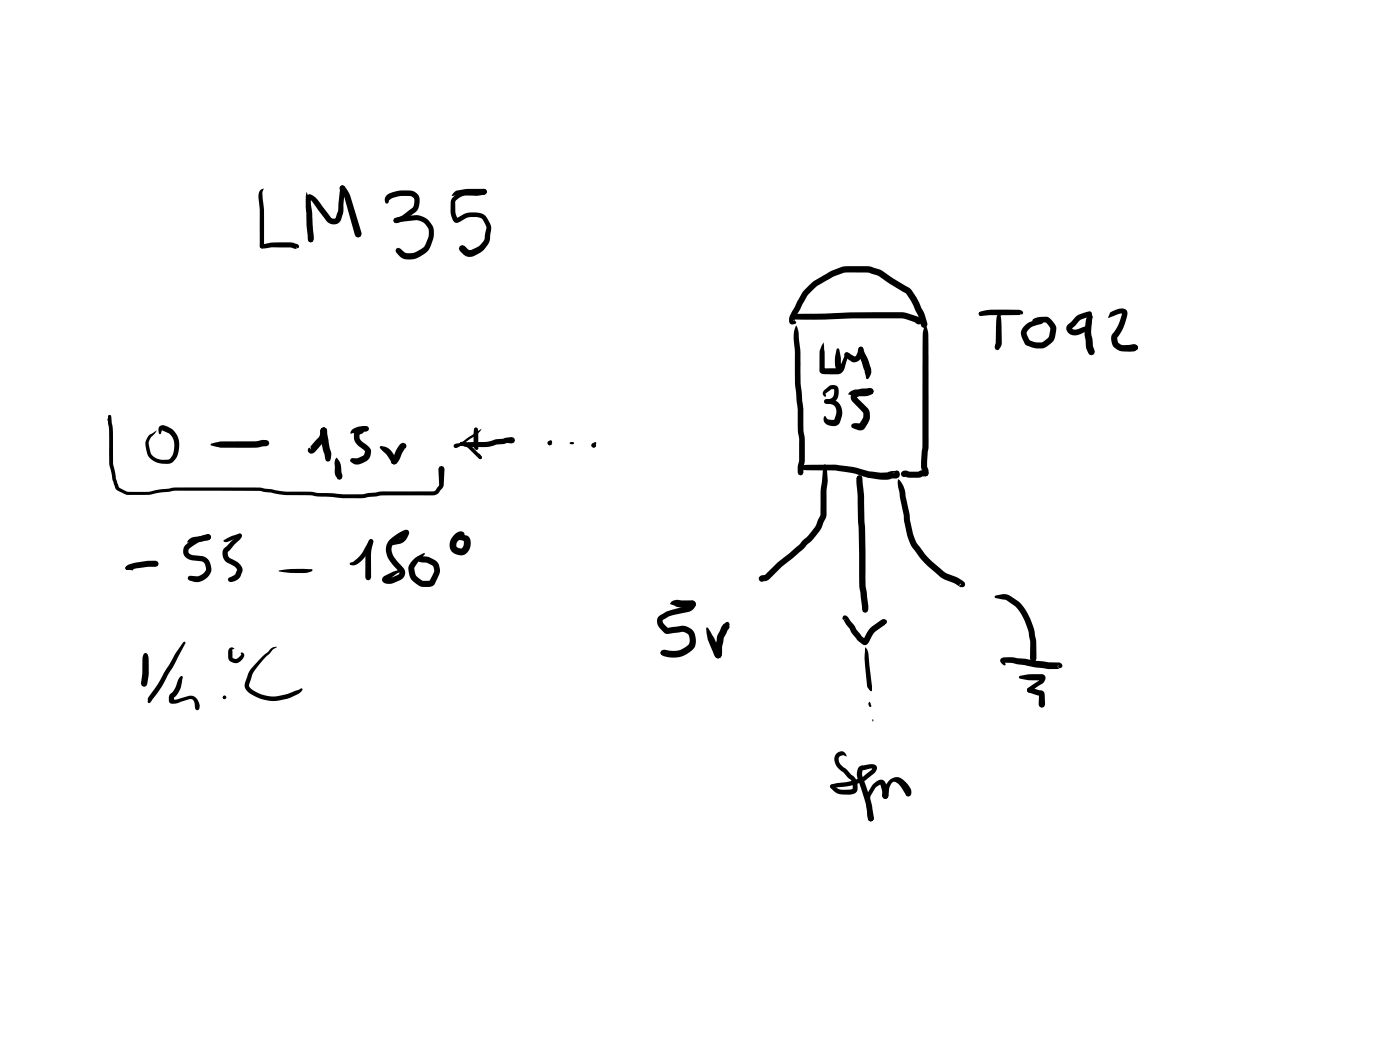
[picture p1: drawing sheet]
<svg xmlns="http://www.w3.org/2000/svg" width="285mm" height="214mm" viewBox="0 0 285 214" stroke-linecap="round" stroke-linejoin="round" font-family="sans-serif">
<g fill="#000">
<path d="M53.1 38.7l.6-.2-.3 .7 .1 1.1a40.5 40.5 0 0 1 .3 8.7v1.2l-.2 .3-.3 .1-.3-.1-.1-.3v-1.2a61.1 61.1 0 0 0-.3-9.4zM62.4 39a12.2 12.2 0 0 1 1.2 4.8l.3 4.5a.91 .91 0 0 1-.6 1.1 1 1 0 0 1-.6-1.2l-.3-2.4v-2.3a15.3 15.3 0 0 1 0-4.5zM62.6 39.8a.99 .99 0 0 1 1.4 .2l.6 .6 2.8 3.7 .3 .2h.5l.6-1.6 .4-4.7 .2-.3 .3-.1 .4 .1 .1 .4-.3 3.4a5.9 5.9 0 0 1-.6 3.3 1.81 1.81 0 0 1-2.9 0l-2.8-3.9-.7-.6 .2-.1-.4-.1-.1-.3zM69.3 37.9l.4-.2 .4 .2 .7 1 .5 1 2.3 7.6-.2 .7-.5 .2-.5-.2-.2-.5-2.1-7.5-.9-1.7v-.2zM92.4 39.2l.6-.4 1.8-.3h2.5a2.07 2.07 0 0 1 1.7 .1l.1 .4-.2 .5-.4 .1h-3.4l-3.2 .3zM92.3 40.1l1.4-.9a5.8 5.8 0 0 1 3.1-.4l1.7-.3 .4 .1 .2 .4a.61 .61 0 0 1-.5 .6 11.8 11.8 0 0 1-4 .2 2.32 2.32 0 0 0-1.9 1.4v2l.5 1.3-.3-.1 1.5-.8a4.4 4.4 0 0 1 4.6 .5l.7 1.3 .3 .8-.4 3.1a5.3 5.3 0 0 1-2 2.2l-1.4 .7-.9 .1-1-.5-.7-.7-.2-.5 .2-.5 .5-.2 .5 .2 .9 .8h.5l1.8-1 .8-1.2 .4-2.3-.5-1.3-.7-.7-1.8-.2-1 .2-1.3 .7a.98 .98 0 0 1-1 .2 .98 .98 0 0 1-.6-.8 7 7 0 0 1-.3-3.7zM53 49.8a21.5 21.5 0 0 1 6.1-.5 2.45 2.45 0 0 1 1.8 .8l-.1 .4h-.3l-.1-.2v.2a.86 .86 0 0 1-1-.1 22.8 22.8 0 0 0-6.1 .2l-.3-.1-.1-.3zM62.7 39.7l.3-.1 .3 .1 .1 .3v.3a10.1 10.1 0 0 0 .1 4.2l.2 2.9a2.26 2.26 0 0 1 0 1.8l-.4 .2-.4-.2a2.26 2.26 0 0 1 0-1.8 8.2 8.2 0 0 0-.1-4l-.3-3.3zM78.7 39.7a7.3 7.3 0 0 1 5.4-.8 2.1 2.1 0 0 1 1.3 2.8l-.3 .8-.4 .6-2.3 1.7-1.1 .5a.8 .8 0 0 1-1.2-.4l.2-.4 .3-.2 .3 .1h-.3l1.2-.5 2.1-1.6a1.59 1.59 0 0 0 0-2.3l-1.9-.1a4.3 4.3 0 0 0-2.7 .8l-.3 .7-.2 .1a1.05 1.05 0 0 1-.3-1.5zM80.3 44.5l1.3-.4 3.1-.3a3.7 3.7 0 0 1 3.5 4.8l-.5 1.5-.5 .9a5.3 5.3 0 0 1-4.6 1.8l-.6-.2-.6-.4-.7-.8-.2-.4 .2-.4 .4-.1 1.5 1a3.3 3.3 0 0 0 2.3-.3l1.3-.8 .3-.4 .7-1.7 .1-1.7a2.89 2.89 0 0 0-2.5-1.8l-3.1 .3-1.1 .3-.3-.1-.2-.4zM161.3 64.2l.2-.1a3.3 3.3 0 0 1 2-.2h2.4a172.1 172.1 0 0 1 18.4-.2l2.6 .8 .7 .4 .2 .5-.2 .5-.6 .2-.8-.5-2.2-.7a205.4 205.4 0 0 0-18.1 .2h-3.9l-.4-.2v-.2l-.2 .2-.2-.1-.1-.3zM161.2 64.4h.4l.1 .1h-.2v.3l-.4-.1z"/>
<path d="M164 58.8a12.7 12.7 0 0 1 4.5-3.2l2.8-1.2a12 12 0 0 1 4.1-.2h1.5l1 .3a6.1 6.1 0 0 1 3.2 1.7l4.2 2.6a12.2 12.2 0 0 1 2.2 3.8l.1 .2a8 8 0 0 1 1.2 3.1l-.2 .7-.5 .2-.4-.2-.2-.5a7.7 7.7 0 0 0-1.2-3l-.3-.9a6.6 6.6 0 0 0-1.6-2.5l-4.1-2.5a6.6 6.6 0 0 0-3.3-1.6h-5.3a28 28 0 0 0-5.4 2.7l-1.9 1.8-2.5 4.7-.1 .7-.3-.3 .5 .2 .1 .3a1.03 1.03 0 0 1-1 .3 1.37 1.37 0 0 1-.2-1.9l2.4-4.4zM162.1 66.2a6.4 6.4 0 0 1 .6 3.4 50.2 50.2 0 0 1 .3 8.5 71.6 71.6 0 0 1 .6 10 10.7 10.7 0 0 1 .3 3.6l-.1 2.3-.4 2.6-.4 .2-.4-.2-.2-.4v-1.1a10.1 10.1 0 0 0 .3-4.3v-1.6a13.7 13.7 0 0 1-.3-4.8l-.3-4a37.2 37.2 0 0 1-.3-8.1l-.2-2.6a5.7 5.7 0 0 1 .5-3.5zM167.7 69.7l.2 1.9v3.8l-.2-.4h3l.5 .2 .1 .4-.1 .4-.5 .2h-2.7a.92 .92 0 0 1-1.2-1 12.7 12.7 0 0 1 .2-4.2zM170.4 71h.4l.1 .2 .6 4.1a.48 .48 0 0 0-.8-.3l.4-.6 .8-1.7 .1-.7 .4-.2 .3 .1v.5v-.1l-1 3.2a.74 .74 0 0 1-.7 .5 .74 .74 0 0 1-.7-.6l-.3-1.1v-1.4zM172.1 71.9l.6-.1 1.4 .9-.2-.1 .4-.2 .5-.9 .1-.8a.66 .66 0 0 1 .8 .2 .66 .66 0 0 1 0 .9l-.3 .8a1.4 1.4 0 0 1-2.1 .9l-1.1-.8v-.1h.1l-.2-.1-.2-.3zM174.9 70.7l.4-.1 .4 .1 1 2.4 .4 1.3a2.11 2.11 0 0 1-.5 2.8l-.3-.3-.3-1.5-1.3-3.4v-.5zM188.4 66.2l.3 .5a13.9 13.9 0 0 1 .3 5l.1 14.1a42.2 42.2 0 0 1-.3 8.2v1.1l.2 .6 .1 .7-.2 .4-.5 .2-.4-.2-.2-.4v-.5l-.3-.7v-1.3a43.9 43.9 0 0 0 .3-8.1v-13.2a21.6 21.6 0 0 1 .4-5.9zM199.3 63.7a9.6 9.6 0 0 1 5.1-.7l3.2 .1a.65 .65 0 0 1 .6 .8l-.2 .1-.2-.2v.2l-.2 .1-5.9 .1-2 .1-.3-.1zM199.4 63.6l.3-.1 .4 .2 .1 .2-.1 .3-.5 .1-.2-.1-.1-.3zM203.2 64l.7-.3 .2 .2-.4 .5 .2 1.1 .1 4.5-.6 1.2-.3 .1-.4-.2-.2-.5 .2-.8 .2-5zM210.2 65.1l1-.5 1.8-.1a2.85 2.85 0 0 1 2 1.9l.1 .5-.3 1.7a3.6 3.6 0 0 1-5.2 1.9l-.9-.4-.1-.3 .2-.5 .4-.1 .4 .1a4.3 4.3 0 0 0 2.5 .4l1.4-1 .4-1.9-.9-1.1-1.4-.1-.9 .3-.4-.2-.1-.3zM208.7 66.3a3.7 3.7 0 0 1 3.4-.9l.3-.2 .2 .2-.4 .5a4.9 4.9 0 0 0-2.9 1.3l-.3 .7 .8 1.9-.2 .4-.4 .1-.5-.3a3.3 3.3 0 0 1-.8-2.6z"/>
<path d="M217.5 66l1.3-1.3a2.9 2.9 0 0 1 1.8-1l.7-.2a.59 .59 0 0 1 .7-.1 .59 .59 0 0 1 .3 .5l-.2 .6-.3-.4v.2l.2 .1-2.1 .8-1.7 1.7 .5 .2 .6-.1 2-.7 .2-.2a1.64 1.64 0 0 0 .2-1.4l.2 .3-.4-.2-.1-.3 .1-.4 .4-.1a.73 .73 0 0 1 .5 1l-.4 1.7a5.4 5.4 0 0 1-3.1 1.6 1.41 1.41 0 0 1-1.5-.7 1.41 1.41 0 0 1 .1-1.6zM221.5 64.1l.4-.1 .4 .1 .2 .4-.4 .5 .3-.2-.2 2.7 .2 1.7a4.3 4.3 0 0 0 .5 2.2l-.2 .7-.5 .2-.4-.1-.2-.3a4.8 4.8 0 0 1-.6-2.8l-.1-.4a7.9 7.9 0 0 1 .2-3.4zM226 63.7a3.4 3.4 0 0 1 3.1-.7h.1a1.41 1.41 0 0 1 .2 1.7 9.3 9.3 0 0 1-1.9 4l.1 1 .6 .5 .5 .1 1.6-.1a1.09 1.09 0 0 1 1.1 .1l.3 .5-.2 .4-.4 .2-.3-.1 .3 .1-.6 .2-2-.1-1.1-.4a2.26 2.26 0 0 1-1.2-2.2 2.28 2.28 0 0 1 .9-1.7l.8-1.6 .6-1.9 .1 .2h-.7l-2.3 .9zM230.8 70.4l.3-.1 .4 .1 .2 .4-.2 .4-.7 .4-.2-.1-.1-.3zM22.1 84.6l.2-.1a.45 .45 0 0 1 .1 .7l-.4 .5-.2-.2zM22.1 84.6h.4l.1 .2 .3 2.1 .1 7.5 .9 3.9 .3 .8 .3 .3 1.4 .7 1.4 .1a14.9 14.9 0 0 0 5.6-.6l1.7-.2a10.7 10.7 0 0 1 3.9-.1h14.4l5 .8h5.4l1.3 .3h3.1l2.2 .2h3.8l4-.5h10.5l.5-.3 .7-1-.1-3.3 .1-.5 .5-.1 .4 .1 .2 .5-.2 3.3-.2 .6a3.3 3.3 0 0 1-1.4 1.4l-10.9 .1-4 .5h-4l-2.2-.2-3.1-.1-1.2-.3h-5.5l-4.9-.9h-14.4a19.3 19.3 0 0 0-5.1 .3l-1.7 .2a10.2 10.2 0 0 1-4.4 .4l-1.6-.1-1.5-.7a1 1 0 0 1-.8-.9l-.5-1.5-.7-3.2v-6.4l-.2-1.8zM30.4 88.6l1.6-1-.4 .5a3.3 3.3 0 0 0-1.3 2.1l.3 1.6a2.62 2.62 0 0 0 3.1 1.8h.6a2.02 2.02 0 0 0 1.1-1.9 3.2 3.2 0 0 0-1-3.5l-1.3-.5v-.2l-.4 .8-.1 .1a1.03 1.03 0 0 1-.3-1.3 1.03 1.03 0 0 1 1.2-.5 3.8 3.8 0 0 1 2.6 2.1 4.5 4.5 0 0 1-1.2 5.6 4.2 4.2 0 0 1-4.9-1.8l-.4-2.4 .3-.8zM42.9 90.4l.1-.1a12.9 12.9 0 0 1 5.1-.4l4.2-.1a3.4 3.4 0 0 1 2.3 0l.2 .4-.2 .5-.4 .2-2.1 .2-5 .1a9.1 9.1 0 0 1-4.2-.6zM65.4 87.2l.5-.2 .5 .2a2.95 2.95 0 0 1-1 3.4l-1.1 1.2a.89 .89 0 0 1-.8 .6 .89 .89 0 0 1-.8-.6l.1-.6h.2l.3 .3-.1-.5h-.1l1.2-1.4a2 2 0 0 0 .9-1.9zM65.4 87.2l.7-.2-.2 .7 .2-.7 .3 .3 .2 .4-.2 .5-.7 .2 .2-.7-.2 .7-.3-.3-.2-.4zM65.4 87.2l.5-.2a1.12 1.12 0 0 1 .7 1.3l.9 4.2-.3 1.3-.4 .2-.4-.2-.2-.4-.7-3.2a5.1 5.1 0 0 1-.1-3zM68.5 93.1l.3 .3a4.6 4.6 0 0 1 .8 2.9l.1 .7-.2 .5-.4 .2-.4-.2-.2-.3a2.88 2.88 0 0 1-.3-2.3v-1.1z"/>
<path d="M71.7 87.5l.7-.4 1-.3h1.2v.5v-.5l.4 .1 .1 .4-.2 .4-.4 .1 .1-.5v.5a7.3 7.3 0 0 0-3.1 .5l-.2-.2zM72.3 87.6l.8-.3 .2-.2a1.33 1.33 0 0 1 1.6-.2l.2 .4a.96 .96 0 0 1-1 .6l-.4 .4-.7 .1 .2-.1v.9l.4 .6 1.1 .8 .7 .8 .2 .4-.2 1.1-.3 .6-.6 .5-1.4 .5h-1l-.7-.5-.1-.3 .1-.3 1.8-.3 .9-.4 .3-1v.3l-1.1-.9a2.56 2.56 0 0 1-1-3.5zM77.4 90.9l.3-.1a3.1 3.1 0 0 1 2.6 1.9l.6 1.2-.2 .5-.5 .1-.4-.1-1.1-1.8-1.2-1.2-.2-.3zM81.5 90.5l.6-.3 .5 .1 .2 .5-.2 .4-.4 .2h.2l-1.1 2.2a1.51 1.51 0 0 1-1.1 1l-.4-.2-.2-.5 .2-.4 .4-.2-.4 .1 .9-1.9zM93.6 90.2l.3-.2 .2 .1 .1 .3-.3 .2-.2-.1zM93.7 90.1l.4-.2 1.4 .1a15 15 0 0 0 4.3-.2l1-.3 1.6-.2 .6-.2a1.73 1.73 0 0 1 1.7 .1l.2 .4-.2 .5-.5 .2-1-.1-.7 .2-1.5 .1-.6 .3a14.5 14.5 0 0 1-5.2 .2l-1.2-.3-.3-.2zM93.7 90.1h.4l.2 .5-.6-.1zM96.6 87.2l.3-.2 .3 .2 .1 .2-.4 .8-.4-.8zM96.6 87.2l.3-.2 .3 .2 .1 .4 .1 3.6a.49 .49 0 0 1-.5 .3 .49 .49 0 0 1-.4-.4l-.1-2.9zM97.3 92.4l.4 .1 .4 .5-.1 .4-.2 .1-.3-.2zM92.5 90.5a3.9 3.9 0 0 1 3.5 .3l2 2.1 .1 .2-.1 .3h-.5l-2.5-2.4-2.2-.2 1-.6 4.3-2.9a12.3 12.3 0 0 1-3.4 2.8l-1.2 .8a.74 .74 0 0 1-1.1 .1zM111.6 89.9l.5-.3 .2 .1 .1 .2-.2 .5a.37 .37 0 0 0 .1-.4 .37 .37 0 0 0-.3-.3l.3 .2 .1 .3-.1 .4-.3 .1a.49 .49 0 0 1-.5-.3 .49 .49 0 0 1 .1-.5z"/>
<path d="M116.1 90.1l.5-.1 .3 .2-.3 .3-.4-.1-.2-.1zM162.8 95a3.2 3.2 0 0 1 2.2-.4 31 31 0 0 1 12.1 1.4l2.3 .2 3-.3a.45 .45 0 0 0-.4 .5l.2-.5 .4-.1a.87 .87 0 0 1 .6 1.1l-.2 .3a1.32 1.32 0 0 1-1.3 .2l-.9 .3h-.9l-3.2-.4a29.4 29.4 0 0 0-11.7-1.5 2.81 2.81 0 0 1-2.2-.5zM167.9 79.3l.8-.6a1.26 1.26 0 0 1 1.6-.1 1.26 1.26 0 0 1 .5 1.5 2.1 2.1 0 0 1-2.9 2l-.1-.4a.91 .91 0 0 1 1.1-.5 1.4 1.4 0 0 0 .9-1.8v-.2h-.5l-1 .8-.2 .2 .1 .4-.1 .2a.74 .74 0 0 1-.6-.7 .74 .74 0 0 1 .4-.8zM167.9 81.4a2.69 2.69 0 0 1 2.8 .6 2.69 2.69 0 0 1 .7 2.7l-.3 1.2a1.6 1.6 0 0 1-2.4 .7 1.17 1.17 0 0 1-.7-1.9l.2 .2a.76 .76 0 0 0 .8 .6h.8l.4-1.1a1.52 1.52 0 0 0-1.3-2.2l-1-.1-.1-.4zM167.7 94.7l.3-.1 .2 .1 .1 .2 .2 2.9-.2 2.1v4.9l-.3 1a12.8 12.8 0 0 1-3.9 5.4l-2.8 2.6a30.6 30.6 0 0 0-4.7 4.1l-.6 .4h-.6l.3-.3-.2 .3-.4 .2-.4-.2-.2-.5a1.32 1.32 0 0 1 1.3-.8l2.5-2.5 4.4-3.6 .7-.8a11.2 11.2 0 0 0 3.5-4.9l.2-.4v-4.9zM173 79.8a3.4 3.4 0 0 1 2.7-.5l.7-.1a.91 .91 0 0 1 1.5 .5l-.2 .5-.5 .2h.1a7.9 7.9 0 0 1-4.7-.1zM174.6 96.9l.4-.1 .4 .1 .2 .5h-.3v.5l-.5-.1-.3-.3-.1-.1zM174.6 96.9l.4-.1a1.17 1.17 0 0 1 .6 1.4l.3 2.6 .2 6.5 .1 12 .3 2.1a5 5 0 0 1 .1 3.2l-.4 .2a1.11 1.11 0 0 1-.7-1.4l-.6-4.1-.1-11.9-.2-6.5-.2-2.9zM173.5 80.1l1.8-1 1.9-.1 .5 .2 .2 .5-.2 .5-.5 .2-1.7-.1-1.1 .7v-.1l2.2 2.2 .5 .8a3.4 3.4 0 0 1-.9 3.1 1.16 1.16 0 0 1-1.4 .6l-1.4-.5-.1-.4 .1-.4 .4-.1h1.4l-.3 .2 .9-1.4v-.8l-2.2-2.4a1.21 1.21 0 0 1-.1-1.7zM182.9 97.5a5.3 5.3 0 0 1 1.6 3.9l1.5 7.5a5.8 5.8 0 0 0 1.5 2.7l1 1.4 1.2 1.3 2.5 2.1 .7 .4a8.4 8.4 0 0 1 3.5 1.8 .63 .63 0 0 1-.1 .8 .63 .63 0 0 1-.9-.1l.2-.4-.2 .1v.5a7.6 7.6 0 0 0-3-1.5l-1.1-.6-1.8-1.7a15.3 15.3 0 0 1-3.1-3.4 7.2 7.2 0 0 1-1.8-3.5l-1.4-8.2a7 7 0 0 1-.3-3.1zM183.5 96.2l.3-.3a1.88 1.88 0 0 1 1.5 .1h1.7l.5-.2 .9-.1 .5 .2 .2 .5-.2 .4-.5 .2h-.6l-.8 .3h-1.7l-1.7-.3-.2-.5zM25.6 115.4l.3-.2 .3 .2 .2 .3-.2 .2-.3 .2-.2-.2-.2-.2z"/>
<path d="M25.7 115.3l.4-.3 1.3-.4 2.6-.4h1.7l.4 .1 .2 .5-.2 .4-.4 .2h-1.6l-3.7 .7-.8-.1-.1-.3zM25.7 115.4l.4-.1 1.1 .7-.2 .1-.8-.1a.42 .42 0 0 1-.7-.3zM38.3 110a2.05 2.05 0 0 1 1.7-.7l2-.4-.1 .1 .5-.2 .4 .1 .2 .5-.2 .3-.3 .3-1.4 .3-3 .1zM37.7 111a7.8 7.8 0 0 1 4.8-2.2l.3 .2 .1 .3-.1 .4-.5 .2a7 7 0 0 0-3.8 1.9h-.1a.83 .83 0 0 0 .1 .9 .83 .83 0 0 0 .8 .3l2 .2 .7 .3 .6 .7 .4 1.2a2.9 2.9 0 0 1-3.4 3.1l-1-.3-.3-.2-.1-.3 .2-.3 .3-.2 1.1 .1a2.18 2.18 0 0 0 2.1-1.2l-.1-1-.3-.6-.4-.2-1.4-.2a2 2 0 0 1-2.4-2.2zM45.6 110l1.6-.9 1.4-.4 .3-.1 .3 .2-.1 .5-2.7 1h-.8zM45.6 111.6l2.8-2.6 .1 .2v-.4l.3-.2a.67 .67 0 0 1 .4 .6 .67 .67 0 0 1-.4 .7l-2.4 2.5a1.21 1.21 0 0 0 .4 1.3l1.5 .7a1.91 1.91 0 0 1 .7 2.9 2.13 2.13 0 0 1-2.5 1.1l-.1-.4 .1-.3 1.3-.7 .5-1-.6-.7-.9-.5a2.14 2.14 0 0 1-1.2-3.2zM56.8 116.2l2.4-.3 2.6-.1 1.6 .1 .2 .2-.1 .2a9.9 9.9 0 0 1-4.3 .3l-2.4-.2zM75.2 109.9l.3-.1a.62 .62 0 0 1 .5 .4 .62 .62 0 0 1-.2 .6l-.5 1a5.4 5.4 0 0 1-3.3 3.3l-.7-.1v-.4a5 5 0 0 0 2.8-2.6zM75.1 110l.4-.2 .4 .1 .1 .3-.2 .4 .2-.2-.4 2v5.2l-.2 .4-.4 .2-.5-.2-.1-.4v-4.6l.2-1.6zM79.3 110l2.2-1.7a1.3 1.3 0 0 1 1.7-.2 2.45 2.45 0 0 1-1.1 2.3l-.6 .3-1.5 .3-.3-.1-.1-.2 .2-.3 1.7-.8 .8-1.2a.45 .45 0 0 0 .5 .4 4.6 4.6 0 0 0-3.1 2.7 3.8 3.8 0 0 0 1.5 3.2l.9 .9a1.6 1.6 0 0 1-.6 2.5l-1.7 .7-.9 .1a.86 .86 0 0 1-1-.5 .86 .86 0 0 1 .3-1.1l3.6-1.6 .3 .3-3.3 2.3 .1-.3-.1-.4 .8 .1 1.7-.9v-.4l-.7-.7a5 5 0 0 1-2-4.4l.3-.7zM85 113.4l.4-.2 .4 .2h-.2l.3 .5a.58 .58 0 0 1-1-.2zM84.2 113.8l2.1-1.2 .2 .1-1.6 2.1-.5 .8v.3l.3 1.3 .8 .7 .6 .4 1.4-.1-.1 .1 1-2-.2-1-1.3-.7-1.4-.2-.3-.2h.3l-.5-.1a.61 .61 0 0 1 .1-.7 .61 .61 0 0 1 .7-.2l1.4 .2 1.3 .6a2.47 2.47 0 0 1 .8 3.2l-.7 1.4a1.39 1.39 0 0 1-1.5 .9h-.7a3.5 3.5 0 0 1-3.1-4.3z"/>
<path d="M92.5 108.8a1.25 1.25 0 0 1 2-.2l-.1 .8h-.3l-.2-.5 .2 .4-.1 .1a1.83 1.83 0 0 0-1.1 1.8l.3 .3 .8 .2a1.36 1.36 0 0 0 .4-1.4l-.5-.3h-1a.69 .69 0 0 1 .6-.8 1.46 1.46 0 0 1 1.8 0 1.46 1.46 0 0 1 .5 1.7 2.15 2.15 0 0 1-1.4 2.1 2.15 2.15 0 0 1-2.4-.7 2.57 2.57 0 0 1 .5-3.5zM29.3 133.1l.3-.2a.85 .85 0 0 1 .6 .9v3.9l-.2 1.6-.2 .4-.5 .1-.4-.1-.2-.5 .3-2.2a8 8 0 0 1 .3-3.9zM36.7 137.8l.2-.2 .2 .1v.7a5.3 5.3 0 0 1-1.1 3.1l-.6 .5v.7l-.2-.3h.9l2.4-.7a1.87 1.87 0 0 1 2.1 1.8l.1 .2a.87 .87 0 0 1-.5 .9 .99 .99 0 0 1-.5-1.2l-.3-.8-.5-.3-2.9 .9a1.13 1.13 0 0 1-1.6-.5 1.62 1.62 0 0 1 .8-1.9zM37.3 130.7h.4v.3l-2.5 4.9-1.3 2.1a21.7 21.7 0 0 1-2.9 4.5l-.2 .2a.55 .55 0 0 1-.7 .4v-.7l.1-.5 2.1-2.8 3.4-6zM46.7 132l.5-.2 .6 .2-.6 .3 .2 1.6a.81 .81 0 0 0 1.1 0l.7-.6-.2-.2a.45 .45 0 0 1 .6-.1 .45 .45 0 0 1 .1 .7 1.72 1.72 0 0 1-1.4 1.3 1.72 1.72 0 0 1-1.8-.8v-.2a2.67 2.67 0 0 1 .2-2zM53.2 133.9l2.1-1.9 1-.3-.8 .6-.5 .7a17.3 17.3 0 0 0-3.6 4.2l-.7 2.5a6.4 6.4 0 0 0 5.8 2.1l1.8-.4 3.1-1.3 .1 .1v.4l-.8 .7a9.7 9.7 0 0 1-6 1.4 7.3 7.3 0 0 1-4.8-2.5l-.1-.6 .2-.8a7.2 7.2 0 0 1 2.4-4.1zM134.6 132.5l.4-.1 .5 .4v.3l-.5 .4-.4-.2-.1-.4zM136.7 122.5l1.3-.4 2.4 .1a.82 .82 0 0 1 1.1 .4 .82 .82 0 0 1-.3 1.1l-.7-.1 .4 .1h-.5a6 6 0 0 1-3.1-.4l-.9-.3zM134.1 125.5l1.9-1.1 3.8-1.1 .5-.5v.4a.72 .72 0 0 1 .7-.9 .95 .95 0 0 1 .7 .8 .95 .95 0 0 1-.6 .9l-.9 .6-3.9 .9-1.2 .7a.52 .52 0 0 0-.3 .5 .52 .52 0 0 0 .4 .4l.9 .8-.2-.1 2.1-.2a2.85 2.85 0 0 1 3.6 3.5 2.39 2.39 0 0 1-1.3 1.8 5.5 5.5 0 0 1-5.7 .4l-.1-.4 .1-.4 .6-.2a4.6 4.6 0 0 0 5-1.1l.1-.1a2.28 2.28 0 0 0-.1-1.8l-.4-.4-.7-.3-2.6 .4a1.26 1.26 0 0 1-1.4-.3l-.3-.3a2.06 2.06 0 0 1-.7-2.9zM143.8 127.8l.4 .1 1.1 1.8 1.4 3.2-.4-.2 .4 .2 .2 .5-.2 .5-.5 .2a1.34 1.34 0 0 1-1-1.2 9.8 9.8 0 0 1-1.4-5.1zM147.3 127.1l.5-.4h.6l.1 1.1-1.1 2.1-.4 1.8a2.42 2.42 0 0 1-.4 2.2l-.4 .2-.4-.2-.2-.5 .3-.6-.3 .3v-.3a11.1 11.1 0 0 1 1.3-5.1zM171.6 125.5a.75 .75 0 0 1 1.2 .3l2.6 3.7 1 .7-.6 .1 .3-.6a5 5 0 0 1 1.5-2.2l1.7-1.2a.65 .65 0 0 1 .9-.2 .65 .65 0 0 1 .2 .9l-.4 .1 .2 .1-2 1.4-.6 .9a3.1 3.1 0 0 1-1.3 1.8h-.5l-1.3-1-1-1.3-.5-1-1.2-1.6v-.3l.4-.1-.6 .1z"/>
<path d="M176.2 131.8l.4 .5 .2 .9 .7 6.4v1.1l-.2 .1-.2-.2a1.65 1.65 0 0 1-.6-1.4 26.7 26.7 0 0 1-.3-7.4zM179.7 126.3l.4-.2 .4 .2a.71 .71 0 0 1-.7 .9l-.1-.5v.2l-.1-.3zM202.6 121.3l1.6-.3h.7l.6 .2 1.7 1.2a11.9 11.9 0 0 1 3.5 6.3l.3 1.9v3.5l-.2 .5-.4 .2-.5-.2-.2-.5v-3.6l-.3-1.9-.8-2.3a7.8 7.8 0 0 0-2.1-3l-1.7-1.1-2.2-.5zM203.8 134.1l.1-.1a6.6 6.6 0 0 1 3.4 0l6.2 .9h2.2a.56 .56 0 0 1 .6 .6 .56 .56 0 0 1-.8 .5v-.6a.54 .54 0 0 0 .2 .8h-2.3l-2.6-.3-4.6-.9-1.9-.1 .1-.4 .4 .8-.1 .1h-.3l-.4-.3a.72 .72 0 0 1-.2-1zM207.5 137.7l1.9-.4h2.7a.97 .97 0 0 1 .8 .7 .97 .97 0 0 1-.5 1.1l-2.8 1.9-.4-.1-.1-.4 .2-.4 2.4-1.6 .1-.4 .3 .4h-2.7l-1.7-.3-.3-.3zM169.1 159.8l1.8-.4a12.8 12.8 0 0 0 4.5-1.1l2-1.5 .3-.5 .1 .2-2.1 .3a2.12 2.12 0 0 0 0 1.7l1.6 4.7 .6 3.1a.75 .75 0 0 1-.6 .9l-.4-.1-.2-.4-.5-3.2-1.2-4a3.8 3.8 0 0 1-.5-2.3l.1-.4a1.11 1.11 0 0 1 1.2-1l1.3-.2a1.01 1.01 0 0 1 1.4 .9l-.4 .9a9 9 0 0 1-5.9 2.7l-2.8 .5-.3-.2-.1-.3zM170.3 153.4a1.09 1.09 0 0 1 1.9 .1l.2 .5-.7-.2-.7 .2a1.22 1.22 0 0 0 .4 1.9l1 .8 .8 1a2.48 2.48 0 0 1 1.4 2.2v.5a1.41 1.41 0 0 1-1.8 1.4l-2.2-.2-1.3-1a.55 .55 0 0 1-.2-.8 .97 .97 0 0 1 1.2 .6l.9 .4h1.9l.5-.2v-.7a1.76 1.76 0 0 0-1-1.6l-.7-.8a4 4 0 0 1-2-3l.1-.6zM177 142.9l.4 .8-.2 .3-.2-.2-.2-.5zM209.2 140.1l.7-.1 1.8 .5a.85 .85 0 0 1 1 .9l.1 2-.2 .5-.5 .2-.4-.2-.2-.5 .1-2 .2 .3-2.3-.7-.3-.1-.1-.4zM177.8 159.7l.7-.6a1.09 1.09 0 0 1 1.8 .3 4.9 4.9 0 0 1 .6 2.6l-.2 .5-.4 .2-.5-.2-.2-.5v-.9l-.3-1.4h.1l-1.1 .6-1.1 1.8a5.7 5.7 0 0 0 .3 2.9l.3 1.4-.2-.2 .3 .5-.2 .4a.76 .76 0 0 1-.8-.1 .76 .76 0 0 1-.3-.8l-.1-1.4a6.5 6.5 0 0 1 0-3zM181 158.9a2.01 2.01 0 0 1 2.9-.1l.5 .4a2.53 2.53 0 0 1 1.1 2.3l-.1 .5-.5 .2-.4-.2-.3-.6a5.1 5.1 0 0 0-1.6-2 .71 .71 0 0 0-1.1 .1l-.4 .9-.3 1.8-.2 .3-.3 .1-.5-.1-.1-.6a4.9 4.9 0 0 1 1.2-2.8z"/>
<circle cx="69.7" cy="38.3" r=".54"/>
<circle cx="98.5" cy="39" r=".59"/>
<circle cx="172.4" cy="72.2" r=".43"/>
<circle cx="199.7" cy="63.9" r=".41"/>
<circle cx="231.1" cy="70.8" r=".58"/>
<circle cx="80.2" cy="93.9" r=".64"/>
<circle cx="42.4" cy="109.3" r=".58"/>
<circle cx="209.6" cy="140.5" r=".52"/>
<circle cx="177.3" cy="166.7" r=".57"/>
<circle cx="180.2" cy="162" r=".62"/>
</g>
<g fill="#000">
<path d="M120.5 90.4l.7-.4 .1 .1v.8l-.4 .2-.4-.1-.1-.3z" fill-rule="evenodd"/>
<path d="M120.4 90.7l.2-.2h.6l.2 .2-.2 .3-.3 .1-.4-.1z" fill-rule="evenodd"/>
<path d="M45.5 141.7l.2-.1 .2 .2 .1 .2-.3 .4-.2-.1-.2-.3z" fill-rule="evenodd"/>
<path d="M177.6 146.4l.3 .3-.3 .2z" fill-rule="evenodd"/>
<circle cx="120.9" cy="90.5" r=".32"/>
<circle cx="45.7" cy="142" r=".38"/>
</g>
</svg>
